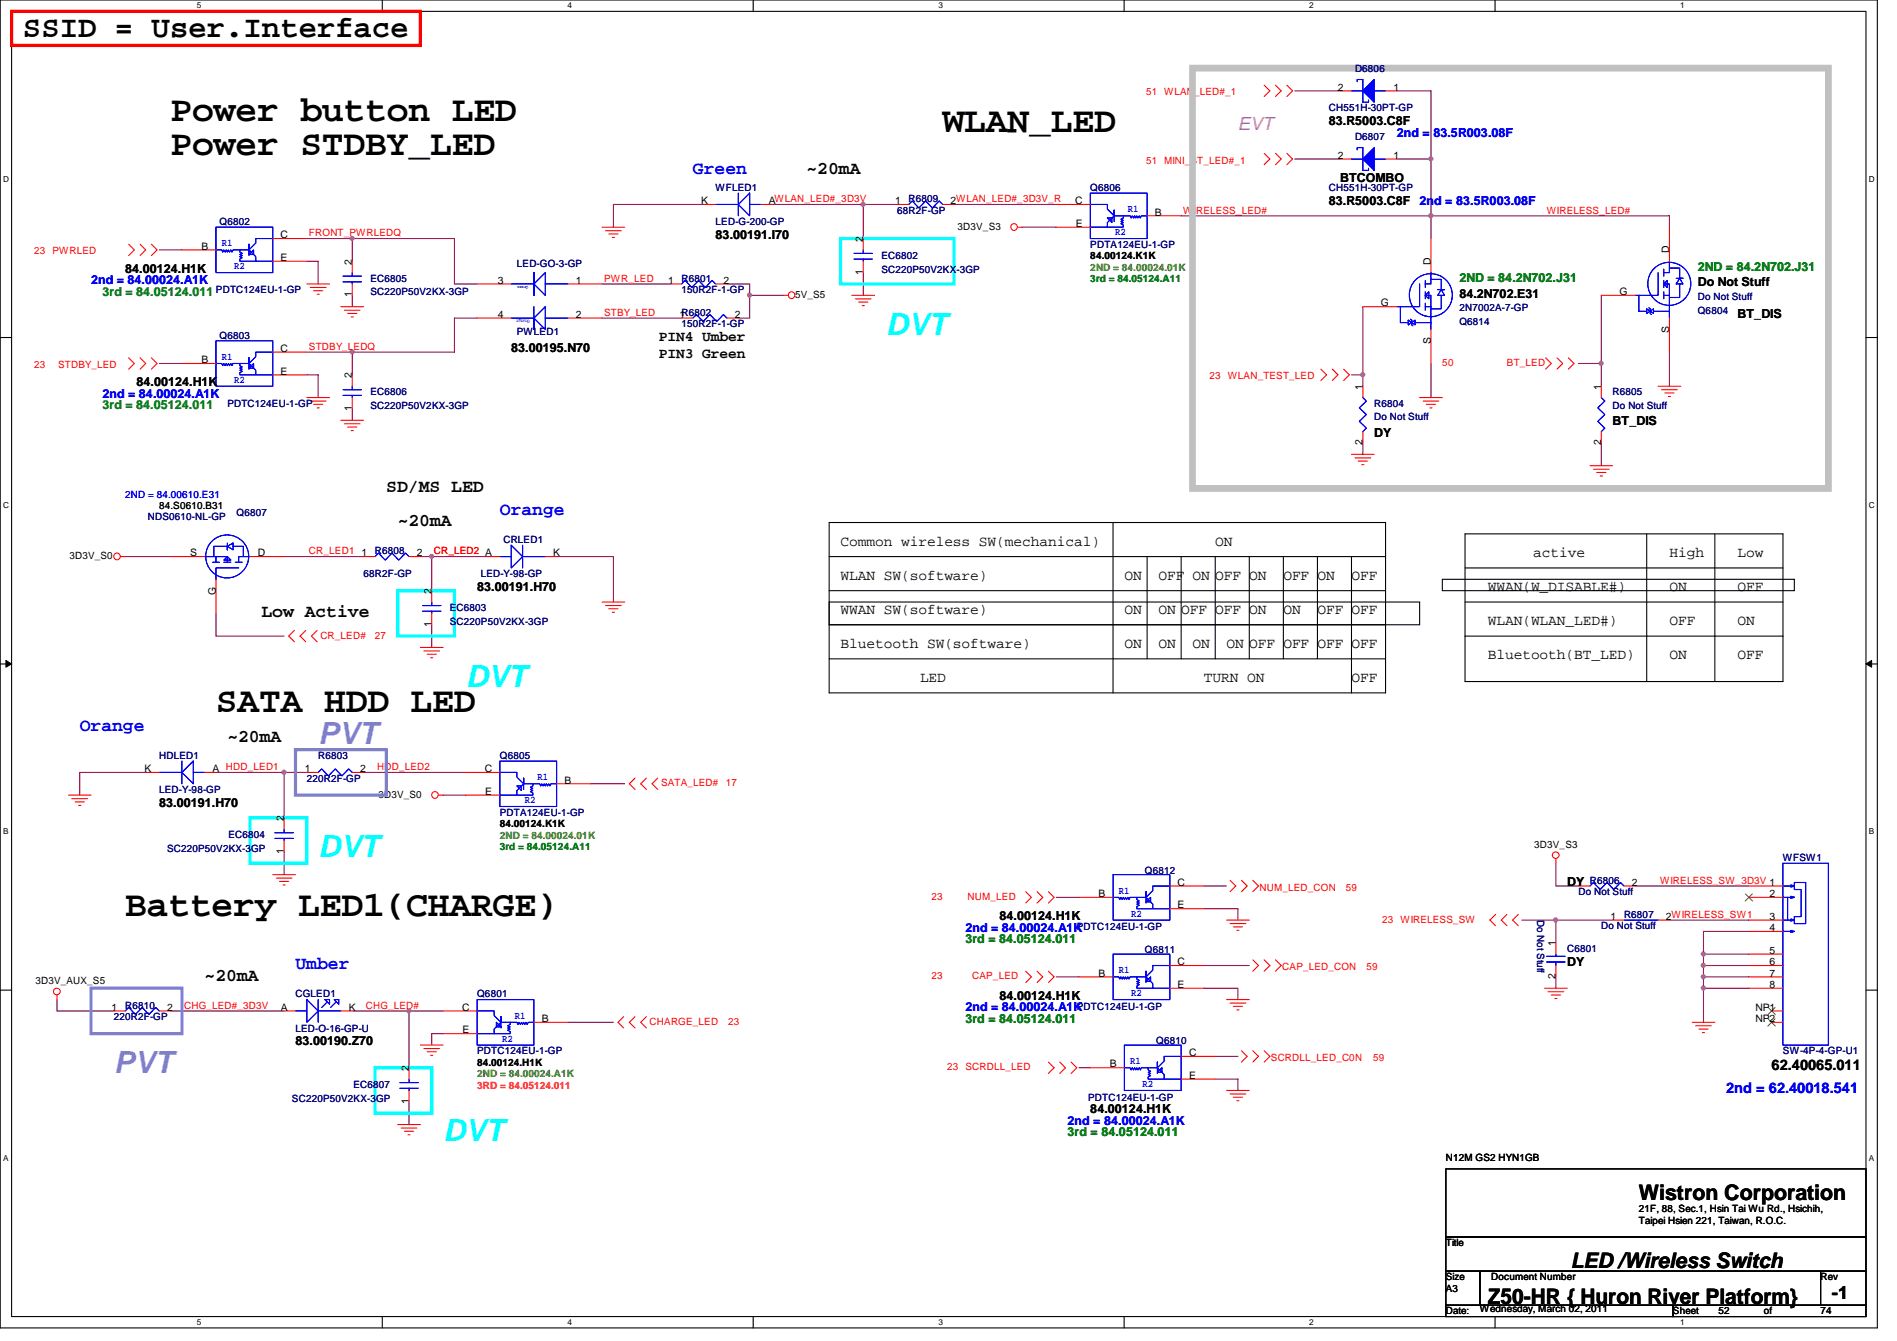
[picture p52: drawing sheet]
<svg xmlns="http://www.w3.org/2000/svg" width="297mm" height="210mm" viewBox="0 0 297 210" stroke-linecap="round" stroke-linejoin="round" font-family="sans-serif">
<defs><g id="words">
<g font-size="5.7">
<text x="26.7" y="18.9">Power button LED</text>
<text x="147.6" y="20.7">WLAN_LED</text>
<text x="26.7" y="24.3">Power STDBY_LED</text>
<text x="33.8" y="111.4">SATA HDD LED</text>
<text x="19.6" y="143.4">Battery LED1(CHARGE)</text>
</g>
<text font-size="4.8" x="3.6" y="5.8">SSID = User.Interface</text>
<g font-size="4.8" fill="#0ff">
<text x="138.7" y="52.4">DVT</text>
<text x="72.9" y="107.5">DVT</text>
<text x="49.8" y="134.2">DVT</text>
<text x="69.4" y="178.6">DVT</text>
</g>
<g font-size="4.8" fill="#8080ff">
<text x="49.8" y="116.4">PVT</text>
<text x="17.8" y="168">PVT</text>
</g>
<g font-size="3.3">
<text x="256.6" y="187.9">Wistron Corporation</text>
<text x="246" y="198.5">LED /Wireless Switch</text>
<text x="233" y="204">Z50-HR { Huron River Platform}</text>
</g>
<text font-size="2.8" fill="#f0f" x="193.8" y="20.4">EVT</text>
<g font-size="2.8" fill="#00f">
<text x="108.5" y="27.3">Green</text>
<text x="78.3" y="80.6">Orange</text>
<text x="12.5" y="114.4">Orange</text>
<text x="46.3" y="151.7">Umber</text>
</g>
<g font-size="2.8">
<text x="126.3" y="27.3">~20mA</text>
<text x="60.5" y="77">SD/MS LED</text>
<text x="62.3" y="82.4">~20mA</text>
<text x="40.9" y="96.6">Low Active</text>
<text x="35.6" y="116.2">~20mA</text>
<text x="32" y="153.5">~20mA</text>
<text x="286.8" y="203.4">-1</text>
</g>
<g font-size="2.3">
<text x="103.2" y="53.4">PIN4 Umber</text>
<text x="103.2" y="56">PIN3 Green</text>
<text x="131.6" y="85.4">Common wireless SW(mechanical)</text>
<text x="190.3" y="85.4">ON</text>
<text x="240.1" y="87.2">active</text>
<text x="261.4" y="87.2">High</text>
<text x="272.1" y="87.2">Low</text>
<text x="131.6" y="90.8">WLAN SW(software)</text>
<text x="176.1" y="90.8">ON</text>
<text x="181.4" y="90.8">OFF</text>
<text x="186.7" y="90.8">ON OFF ON</text>
<text x="201" y="90.8">OFF ON</text>
<text x="211.6" y="90.8">OFF</text>
<text x="233" y="92.5">WWAN(W_DISABLE#)</text>
<text x="261.4" y="92.5">ON</text>
<text x="272.1" y="92.5">OFF</text>
<text x="131.6" y="96.1">WWAN SW(software)</text>
<text x="131.6" y="101.4">Bluetooth SW(software)</text>
<text x="176.1" y="96.1">ON</text>
<text x="176.1" y="101.4">ON</text>
<text x="181.4" y="96.1">ON OFF OFF ON</text>
<text x="181.4" y="101.4">ON</text>
<text x="186.7" y="101.4">ON</text>
<text x="192.1" y="101.4">ON OFF OFF OFF</text>
<text x="201" y="96.1">ON</text>
<text x="206.3" y="96.1">OFF</text>
<text x="211.6" y="96.1">OFF</text>
<text x="211.6" y="101.4">OFF</text>
<text x="233" y="97.9">WLAN(WLAN_LED#)</text>
<text x="261.4" y="97.9">OFF</text>
<text x="272.1" y="97.9">ON</text>
<text x="144.1" y="106.8">LED</text>
<text x="188.5" y="106.8">TURN ON</text>
<text x="211.6" y="106.8">OFF</text>
<text x="233" y="103.2">Bluetooth(BT_LED)</text>
<text x="261.4" y="103.2">ON</text>
<text x="272.1" y="103.2">OFF</text>
<text x="277.4" y="167.5">62.40065.011</text>
</g>
<text font-size="2.3" fill="#00f" x="270.3" y="171">2nd = 62.40018.541</text>
<g font-size="1.9">
<text x="208.1" y="19.6">83.R5003.C8F</text>
<text x="209.8" y="28.5">BTCOMBO</text>
<text x="208.1" y="32">83.R5003.C8F</text>
<text x="112.1" y="37.4">83.00191.I70</text>
<text x="19.6" y="42.7">84.00124.H1K</text>
<text x="228.5" y="46.6">84.2N702.E31</text>
<text x="265.9" y="44.8">Do Not Stuff</text>
<text x="272.1" y="49.8">BT_DIS</text>
<text x="80" y="55.2">83.00195.N70</text>
<text x="21.4" y="60.5">84.00124.H1K</text>
<text x="215.2" y="68.3">DY</text>
<text x="252.5" y="66.5">BT_DIS</text>
<text x="74.7" y="92.5">83.00191.H70</text>
<text x="24.9" y="126.3">83.00191.H70</text>
<text x="245.4" y="138.7">DY</text>
<text x="156.5" y="144.1">84.00124.H1K</text>
<text x="245.4" y="151.2">DY</text>
<text x="156.5" y="156.5">84.00124.H1K</text>
<text x="46.3" y="163.6">83.00190.Z70</text>
<text x="170.7" y="174.3">84.00124.H1K</text>
</g>
<g font-size="1.9" fill="#00f">
<text x="218.7" y="21.4">2nd = 83.5R003.08F</text>
<text x="222.3" y="32">2nd = 83.5R003.08F</text>
<text x="14.3" y="44.5">2nd = 84.00024.A1K</text>
<text x="16" y="62.3">2nd = 84.00024.A1K</text>
<text x="151.2" y="145.8">2nd = 84.00024.A1K</text>
<text x="151.2" y="158.3">2nd = 84.00024.A1K</text>
<text x="167.2" y="176.1">2nd = 84.00024.A1K</text>
</g>
<g font-size="1.9" fill="#008040">
<text x="16" y="46.3">3rd = 84.05124.011</text>
<text x="16" y="64.1">3rd = 84.05124.011</text>
</g>
<g font-size="1.9" fill="#008000">
<text x="228.5" y="44.2">2ND = 84.2N702.J31</text>
<text x="265.9" y="42.4">2ND = 84.2N702.J31</text>
<text x="151.2" y="147.6">3rd = 84.05124.011</text>
<text x="151.2" y="160.1">3rd = 84.05124.011</text>
<text x="167.2" y="177.8">3rd = 84.05124.011</text>
</g>
<g font-size="1.6" fill="#000080">
<text x="212.2" y="11.2">D6806</text>
<text x="208.1" y="17.4">CH551H-30PT-GP</text>
<text x="212.2" y="21.9">D6807</text>
<text x="112.1" y="29.9">WFLED1</text>
<text x="170.7" y="29.9">Q6806</text>
<text x="208.1" y="29.9">CH551H-30PT-GP</text>
<text x="34.4" y="35.2">Q6802</text>
<text x="112.1" y="35.2">LED-G-200-GP</text>
<text x="140.5" y="33.4">68R2F-GP</text>
<text x="142.3" y="31.7">R6809</text>
<text x="80.9" y="41.8">LED-GO-3-GP</text>
<text x="138" y="40.6">EC6802</text>
<text x="170.7" y="38.8">PDTA124EU-1-GP</text>
<text x="33.8" y="45.9">PDTC124EU-1-GP</text>
<text x="58" y="44.1">EC6805</text>
<text x="58" y="46.2">SC220P50V2KX-3GP</text>
<text x="106.7" y="44.1">R6801</text>
<text x="106.7" y="45.9">150R2F-1-GP</text>
<text x="138" y="42.7">SC220P50V2KX-3GP</text>
<text x="265.9" y="46.9">Do Not Stuff</text>
<text x="34.4" y="53">Q6803</text>
<text x="80.9" y="52.5">PWLED1</text>
<text x="106.7" y="51.2">150R2F-1-GP</text>
<text x="228.5" y="50.9">Q6814</text>
<text x="228.5" y="48.7">2N7002A-7-GP</text>
<text x="265.9" y="49.1">Q6804</text>
<text x="35.6" y="63.7">PDTC124EU-1-GP</text>
<text x="58" y="61.9">EC6806</text>
<text x="58" y="64">SC220P50V2KX-3GP</text>
<text x="215.2" y="63.7">R6804</text>
<text x="215.2" y="65.8">Do Not Stuff</text>
<text x="252.5" y="61.9">R6805</text>
<text x="252.5" y="64">Do Not Stuff</text>
<text x="23.2" y="81.4">NDS0610-NL-GP</text>
<text x="37" y="80.7">Q6807</text>
<text x="58.7" y="86.8">R6808</text>
<text x="78.8" y="85">CRLED1</text>
<text x="56.9" y="90.3">68R2F-GP</text>
<text x="70.4" y="95.7">EC6803</text>
<text x="75.3" y="90.3">LED-Y-98-GP</text>
<text x="70.4" y="97.8">SC220P50V2KX-3GP</text>
<text x="24.9" y="118.8">HDLED1</text>
<text x="49.8" y="118.8">R6803</text>
<text x="78.3" y="118.8">Q6805</text>
<text x="24.9" y="124.1">LED-Y-98-GP</text>
<text x="48" y="122.3">220R2F-GP</text>
<text x="35.8" y="131.2">EC6804</text>
<text x="78.3" y="127.7">PDTA124EU-1-GP</text>
<text x="26.2" y="133.3">SC220P50V2KX-3GP</text>
<text x="179.3" y="136.7">Q6812</text>
<text x="279.2" y="134.8">WFSW1</text>
<text x="247.2" y="140.1">Do Not Stuff</text>
<text x="249" y="138.3">R6806</text>
<text x="254.3" y="143.7">R6807</text>
<text x="168.6" y="145.6">PDTC124EU-1-GP</text>
<text x="179.3" y="149.2">Q6811</text>
<text x="240.7" y="144" transform="rotate(90 240.7 144)">Do Not Stuff</text>
<text x="245.4" y="149">C6801</text>
<text x="250.7" y="145.5">Do Not Stuff</text>
<text x="17.8" y="159.7">220R2F-GP</text>
<text x="19.6" y="157.9">R6810</text>
<text x="46.3" y="156.1">CGLED1</text>
<text x="46.3" y="161.5">LED-O-16-GP-U</text>
<text x="74.7" y="156.1">Q6801</text>
<text x="168.6" y="158.1">PDTC124EU-1-GP</text>
<text x="74.7" y="165">PDTC124EU-1-GP</text>
<text x="181.1" y="163.4">Q6810</text>
<text x="279.2" y="165">SW-4P-4-GP-U1</text>
<text x="45.7" y="172.5">SC220P50V2KX-3GP</text>
<text x="55.3" y="170.3">EC6807</text>
<text x="170.4" y="172.3">PDTC124EU-1-GP</text>
</g>
<g font-size="1.6" fill="#f00">
<text x="179.4" y="14.9">51 WLAN_LED#_1</text>
<text x="179.4" y="25.6">51 MINI_BT_LED#_1</text>
<text x="185.3" y="33.4">WIRELESS_LED#</text>
<text x="242.2" y="33.4">WIRELESS_LED#</text>
<text x="5.4" y="39.8">23 PWRLED</text>
<text x="48.4" y="37">FRONT_PWRLEDQ</text>
<text x="94.6" y="44.1">PWR_LED</text>
<text x="94.6" y="49.4">STBY_LED</text>
<text x="5.4" y="57.6">23</text>
<text x="9.1" y="57.6">STDBY_LED</text>
<text x="48.4" y="54.8">STDBY_LEDQ</text>
<text x="189.4" y="59.4">23 WLAN_TEST_LED</text>
<text x="225.8" y="57.3">50</text>
<text x="236" y="57.3">BT_LED</text>
<text x="48.4" y="86.8">CR_LED1</text>
<text x="67.9" y="86.8">CR_LED2 A</text>
<text x="67.9" y="86.8">CR_LED2</text>
<text x="50.2" y="99.9">CR_LED#</text>
<text x="58.7" y="99.9">27</text>
<text x="59.1" y="120.6">HDD_LED2</text>
<text x="103.5" y="123.1">SATA_LED#</text>
<text x="113.7" y="123.1">17</text>
<text x="145.8" y="140.8">23</text>
<text x="151.5" y="140.8">NUM_LED</text>
<text x="197.2" y="139.4">NUM_LED_CON</text>
<text x="210.7" y="139.4">59</text>
<text x="260" y="138.3">WIRELESS_SW_3D3V 1</text>
<text x="216.4" y="144.4">23</text>
<text x="219.3" y="144.4">WIRELESS_SW</text>
<text x="145.8" y="153.3">23</text>
<text x="152.2" y="153.3">CAP_LED</text>
<text x="200.8" y="151.8">CAP_LED_CON</text>
<text x="213.9" y="151.8">59</text>
<text x="28.8" y="157.9">CHG_LED#_3D3V</text>
<text x="57.3" y="157.9">CHG_LED#</text>
<text x="101.7" y="160.4">CHARGE_LED</text>
<text x="114" y="160.4">23</text>
<text x="148.3" y="167.5">23 SCRDLL_LED</text>
<text x="199" y="166.1">SCRDLL_LED_C0N</text>
<text x="215" y="166.1">59</text>
</g>
<g font-size="1.6">
<text x="209.5" y="14.2">2</text>
<text x="218.2" y="14.2">1</text>
<text x="209.5" y="24.8">2</text>
<text x="218.2" y="24.8">1</text>
<text x="109.8" y="32">K</text>
<text x="120.4" y="32">AWLAN_LED#_3D3V</text>
<text x="140.2" y="32">1</text>
<text x="148.8" y="32">2WLAN_LED#_3D3V_R</text>
<text x="149.9" y="35.9">3D3V_S3</text>
<text x="168.4" y="32">C</text>
<text x="168.4" y="35.5">E</text>
<text x="180.8" y="33.7">B</text>
<text x="31.5" y="39.1">B</text>
<text x="43.9" y="40.9">E</text>
<text x="43.9" y="37.3">C</text>
<text x="55.1" y="41.4" transform="rotate(-90 55.1 41.4)">2</text>
<text x="135.1" y="37.9" transform="rotate(-90 135.1 37.9)">2</text>
<text x="170.7" y="40.6">84.00124.K1K</text>
<text x="224" y="41.4" transform="rotate(-90 224 41.4)">D</text>
<text x="261.4" y="39.7" transform="rotate(-90 261.4 39.7)">D</text>
<text x="55.1" y="46.6" transform="rotate(-90 55.1 46.6)">1</text>
<text x="77.9" y="44.4">3</text>
<text x="90.2" y="44.4">1</text>
<text x="104.6" y="44.4">1</text>
<text x="113.3" y="44.4">2</text>
<text x="124.5" y="46.6">5V_S5</text>
<text x="135.1" y="43" transform="rotate(-90 135.1 43)">1</text>
<text x="216.2" y="48">G</text>
<text x="253.6" y="46.2">G</text>
<text x="77.9" y="49.7">4</text>
<text x="90.2" y="49.7">2</text>
<text x="106.4" y="49.7">1R6802</text>
<text x="115.1" y="49.7">2</text>
<text x="224" y="53.9" transform="rotate(-90 224 53.9)">S</text>
<text x="261.4" y="52.1" transform="rotate(-90 261.4 52.1)">S</text>
<text x="31.5" y="56.9">B</text>
<text x="43.9" y="58.6">E</text>
<text x="43.9" y="55.1">C</text>
<text x="55.1" y="59.2" transform="rotate(-90 55.1 59.2)">2</text>
<text x="55.1" y="64.3" transform="rotate(-90 55.1 64.3)">1</text>
<text x="213.4" y="61" transform="rotate(-90 213.4 61)">1</text>
<text x="250.7" y="61" transform="rotate(-90 250.7 61)">1</text>
<text x="213.4" y="69.7" transform="rotate(-90 213.4 69.7)">2</text>
<text x="250.7" y="69.7" transform="rotate(-90 250.7 69.7)">2</text>
<text x="24.9" y="79.7">84.S0610.B31</text>
<text x="10.9" y="87.5">3D3V_S0</text>
<text x="29.8" y="87.1">S</text>
<text x="40.4" y="87.1">D</text>
<text x="56.6" y="87.1">1</text>
<text x="65.3" y="87.1">2</text>
<text x="86.6" y="87.1">K</text>
<text x="33.8" y="93.2" transform="rotate(-90 33.8 93.2)">G</text>
<text x="67.6" y="93" transform="rotate(-90 67.6 93)">2</text>
<text x="67.6" y="98.1" transform="rotate(-90 67.6 98.1)">1</text>
<text x="22.6" y="120.9">K</text>
<text x="33.3" y="120.9">A HDD_LED1</text>
<text x="47.7" y="120.9">1</text>
<text x="56.4" y="120.9">2</text>
<text x="59.3" y="124.8">3D3V_S0</text>
<text x="75.9" y="120.9">C</text>
<text x="76" y="124.4">E</text>
<text x="88.4" y="122.6">B</text>
<text x="44.4" y="128.6" transform="rotate(-90 44.4 128.6)">2</text>
<text x="78.3" y="129.5">84.00124.K1K</text>
<text x="44.4" y="133.7" transform="rotate(-90 44.4 133.7)">1</text>
<text x="240.2" y="132.7">3D3V_S3</text>
<text x="172" y="140.4">B</text>
<text x="184.4" y="142.2">E</text>
<text x="184.4" y="138.6">C</text>
<text x="246.8" y="138.6">1</text>
<text x="252.2" y="144">1</text>
<text x="255.5" y="138.6">2</text>
<text x="260.9" y="144">2WIRELESS_SW1</text>
<text x="277.1" y="140.4">2</text>
<text x="277.1" y="144">3</text>
<text x="243.6" y="148.1" transform="rotate(-90 243.6 148.1)">1</text>
<text x="277.1" y="145.8">4</text>
<text x="277.1" y="149.3">5</text>
<text x="5.5" y="154">3D3V_AUX_S5</text>
<text x="172" y="152.9">B</text>
<text x="184.4" y="154.6">E</text>
<text x="184.4" y="151.1">C</text>
<text x="243.6" y="153.2" transform="rotate(-90 243.6 153.2)">2</text>
<text x="277.1" y="151.1">6</text>
<text x="277.1" y="152.9">7</text>
<text x="277.1" y="154.6">8</text>
<text x="17.5" y="158.2">1</text>
<text x="26.2" y="158.2">2</text>
<text x="44" y="158.2">A</text>
<text x="54.6" y="158.2">K</text>
<text x="72.3" y="158.2">C</text>
<text x="72.4" y="161.8">E</text>
<text x="84.8" y="160">B</text>
<text x="274.9" y="158.2">NP1</text>
<text x="274.9" y="160">NP2</text>
<text x="64" y="167.7" transform="rotate(-90 64 167.7)">2</text>
<text x="74.7" y="166.8">84.00124.H1K</text>
<text x="173.8" y="167.1">B</text>
<text x="186.2" y="165.3">C</text>
<text x="64" y="172.8" transform="rotate(-90 64 172.8)">1</text>
<text x="186.2" y="168.9">E</text>
<text x="226.4" y="181.7">N12M GS2 HYN1GB</text>
<text x="256.6" y="189.7">21F, 88, Sec.1, Hsin Tai Wu Rd., Hsichih,</text>
<text x="256.6" y="191.6">Taipei Hsien 221, Taiwan, R.O.C.</text>
<text x="226.4" y="195.1">Title</text>
<text x="226.4" y="200.4">Size</text>
<text x="226.4" y="202.2">A3</text>
<text x="233.5" y="200.4">Document Number</text>
<text x="285.1" y="200.4">Rev</text>
<text x="226.4" y="205.7">Date:</text>
<text x="231.7" y="205.4">Wednesday, March 02, 2011</text>
<text x="262" y="205.7">Sheet</text>
<text x="269.1" y="205.7">52</text>
<text x="276.2" y="205.7">of</text>
<text x="285.1" y="205.7">74</text>
</g>
<g font-size="1.6" fill="#00f">
<text x="176.6" y="33.2">R1</text>
<text x="34.7" y="38.6">R1</text>
<text x="174.6" y="36.8">R2</text>
<text x="36.7" y="42.1">R2</text>
<text x="34.7" y="56.3">R1</text>
<text x="36.7" y="59.9">R2</text>
<text x="19.6" y="77.9">2ND = 84.00610.E31</text>
<text x="82.2" y="125.7">R2</text>
<text x="84.2" y="122.1">R1</text>
<text x="175.2" y="139.9">R1</text>
<text x="177.1" y="143.5">R2</text>
<text x="175.2" y="152.4">R1</text>
<text x="177.1" y="155.9">R2</text>
<text x="80.6" y="159.5">R1</text>
<text x="78.6" y="163">R2</text>
<text x="177" y="166.6">R1</text>
<text x="178.9" y="170.1">R2</text>
</g>
<g font-size="1.6" fill="#808000">
<text x="170.7" y="42.4">2ND = 84.00024.01K</text>
<text x="78.3" y="131.3">2ND = 84.00024.01K</text>
<text x="74.7" y="168.6">2ND = 84.00024.A1K</text>
</g>
<g font-size="1.6" fill="#008000">
<text x="170.7" y="44.2">3rd = 84.05124.A11</text>
<text x="78.3" y="133.1">3rd = 84.05124.A11</text>
</g>
<text font-size="1.6" fill="#ff8000" x="74.7" y="170.4">3RD = 84.05124.011</text>
<g font-size="1.3">
<text x="30.8" y="1.3">5</text>
<text x="88.9" y="1.3">4</text>
<text x="146.9" y="1.3">3</text>
<text x="205" y="1.3">2</text>
<text x="263.1" y="1.3">1</text>
<text x=".5" y="28.4">D</text>
<text x="292.6" y="28.4">D</text>
<text x=".5" y="79.5">C</text>
<text x="292.6" y="79.5">C</text>
<text x=".5" y="130.6">B</text>
<text x="292.6" y="130.6">B</text>
<text x=".5" y="181.7">A</text>
<text x="292.6" y="181.7">A</text>
<text x="30.8" y="207.4">5</text>
<text x="88.9" y="207.4">4</text>
<text x="146.9" y="207.4">3</text>
<text x="205" y="207.4">2</text>
<text x="263.1" y="207.4">1</text>
</g>
<g font-size=".7" fill="#00f">
<text x="82.7" y="44.8" transform="rotate(180 82.7 44.8)">Green</text>
<text x="82.9" y="50.1" transform="rotate(180 82.9 50.1)">Orange</text>
</g>
</g></defs>
<path d="M0 0h294v207.9h-294zM1.8 1.8h290.4v204.3h-290.4z" fill="none" stroke="#000" stroke-width=".17"/>
<g fill="#fff">
<path d="M30.8 .2h.7v1.4h-.7z"/>
<path d="M30.8 206.2h.7v1.4h-.7z"/>
</g>
<path d="M59.9 0v1.8M59.9 206.1v1.8" fill="none" stroke="#000" stroke-width=".17"/>
<g fill="#fff">
<path d="M88.9 .2h.6v1.4h-.6z"/>
<path d="M88.9 206.2h.6v1.4h-.6z"/>
</g>
<path d="M117.9 0v1.8M117.9 206.1v1.8" fill="none" stroke="#000" stroke-width=".17"/>
<g fill="#fff">
<path d="M146.9 .2h.7v1.4h-.7z"/>
<path d="M146.9 206.2h.7v1.4h-.7z"/>
</g>
<path d="M176 0v1.8M176 206.1v1.8" fill="none" stroke="#000" stroke-width=".17"/>
<g fill="#fff">
<path d="M205 .2h.7v1.4h-.7z"/>
<path d="M205 206.2h.7v1.4h-.7z"/>
</g>
<path d="M234.1 0v1.8M234.1 206.1v1.8" fill="none" stroke="#000" stroke-width=".17"/>
<g fill="#fff">
<path d="M263.1 .2h.7v1.4h-.7z"/>
<path d="M263.1 206.2h.7v1.4h-.7z"/>
<path d="M.5 27.3h.9v1.4h-.9z"/>
<path d="M292.6 27.3h.9v1.4h-.9z"/>
<path d="M.5 78.4h.9v1.4h-.9z"/>
<path d="M292.6 78.4h.9v1.4h-.9z"/>
</g>
<path d="M0 52.8h1.8M292.2 52.8h1.8" fill="none" stroke="#000" stroke-width=".17"/>
<g fill="#fff">
<path d="M.5 129.5h.8v1.4h-.8z"/>
<path d="M292.6 129.5h.9v1.4h-.9z"/>
</g>
<path d="M0 103.9h1.8M292.2 103.9h1.8" fill="none" stroke="#000" stroke-width=".17"/>
<path d="M.9 103.4l.9 .5-.9 .5zM292.2 103.9l.9-.5v1z" fill="#000"/>
<path d="M.9 103.4l.9 .5-.9 .5zM292.2 103.9l.9-.5v1z" fill="none" stroke="#000" stroke-width=".16"/>
<g fill="#fff">
<path d="M.5 180.5h.8v1.4h-.8z"/>
<path d="M292.6 180.5h.9v1.4h-.9z"/>
</g>
<path d="M0 155h1.8M292.2 155h1.8" fill="none" stroke="#000" stroke-width=".17"/>
<path d="M55.2 37.3h16M24.9 56.9h3.6M48 58.7h1.8M49.8 40.9v3.5M55.2 46.2v1.8" fill="none" stroke="#800040" stroke-width=".17"/>
<circle cx="55.1" cy="37.3" r=".32" fill="#f0f"/>
<circle cx="55.1" cy="37.3" r=".32" fill="none" stroke="#f0f" stroke-width=".17"/>
<path d="M24.9 39.1h3.6M48 40.9h1.8M55.2 55.1h16M117.4 46.2h5.3" fill="none" stroke="#800040" stroke-width=".17"/>
<circle cx="55.1" cy="55.1" r=".32" fill="#f0f"/>
<circle cx="55.1" cy="55.1" r=".32" fill="none" stroke="#f0f" stroke-width=".17"/>
<path d="M48 37.3h7.2v3.6M48 55.1h7.2v3.6M49.8 58.7v3.5M55.2 64v1.8M44.5 87.1h12.4M67.6 87.1h8.9" fill="none" stroke="#800040" stroke-width=".17"/>
<circle cx="67.6" cy="87.1" r=".32" fill="#f0f"/>
<circle cx="67.6" cy="87.1" r=".32" fill="none" stroke="#f0f" stroke-width=".17"/>
<path d="M19.6 87.1h7.1M33.8 96v3.6h10.7M96.1 87.1v7.1M256.1 138.7h17.8M243.6 144h8.9" fill="none" stroke="#800040" stroke-width=".17"/>
<circle cx="243.6" cy="144" r=".32" fill="#f0f"/>
<circle cx="243.6" cy="144" r=".32" fill="none" stroke="#f0f" stroke-width=".17"/>
<path d="M243.6 135.1v3.6h3.6M238.3 144h5.3M266.7 149.4v1.7" fill="none" stroke="#800040" stroke-width=".17"/>
<circle cx="266.7" cy="149.3" r=".32" fill="#f0f"/>
<circle cx="266.7" cy="149.3" r=".32" fill="none" stroke="#f0f" stroke-width=".17"/>
<path d="M266.7 145.8h7.2M266.7 149.4h7.2M273.9 151.1h-7.2v1.8" fill="none" stroke="#800040" stroke-width=".17"/>
<circle cx="266.7" cy="151.1" r=".32" fill="#f0f"/>
<circle cx="266.7" cy="151.1" r=".32" fill="none" stroke="#f0f" stroke-width=".17"/>
<path d="M266.7 154.7v5.3M266.7 152.9h7.2" fill="none" stroke="#800040" stroke-width=".17"/>
<circle cx="266.7" cy="154.7" r=".32" fill="#f0f"/>
<circle cx="266.7" cy="154.7" r=".32" fill="none" stroke="#f0f" stroke-width=".17"/>
<path d="M266.7 152.9v1.8h7.2" fill="none" stroke="#800040" stroke-width=".17"/>
<circle cx="266.7" cy="152.9" r=".32" fill="#f0f"/>
<circle cx="266.7" cy="152.9" r=".32" fill="none" stroke="#f0f" stroke-width=".17"/>
<path d="M135.2 32h5.3M149.4 32h16M160.1 35.6h5.3M243.6 144v3.6M243.6 152.9v1.8M261.4 144h12.5M266.7 145.8v3.6" fill="none" stroke="#800040" stroke-width=".17"/>
<circle cx="135.1" cy="32" r=".32" fill="#f0f"/>
<circle cx="135.1" cy="32" r=".32" fill="none" stroke="#f0f" stroke-width=".17"/>
<g fill="none" stroke="#800040" stroke-width=".17">
<path d="M110.3 32h-14.2v3.6M185 33.8h39.1M188.5 138.7h3.6M8.9 156.5v1.7h8.9M64 158.2h5.4M165.4 140.5h3.5M165.4 152.9h3.5M188.5 151.1h7.1M188.5 142.2h5.3v1.8M188.5 154.7h5.3v1.8M69.4 161.8h-1.8v1.8M168.9 167.1h1.8"/>
<path d="M190.3 168.9h3.5v1.8M190.3 165.4h3.5"/>
</g>
<circle cx="64" cy="158.2" r=".32" fill="#f0f"/>
<circle cx="64" cy="158.2" r=".32" fill="none" stroke="#f0f" stroke-width=".17"/>
<path d="M12.5 120.9v3.6M44.5 120.9h3.5M56.9 120.9h16M69.4 124.5h3.5M26.7 158.2h17.8M88.9 160h7.2" fill="none" stroke="#800040" stroke-width=".17"/>
<circle cx="44.5" cy="120.9" r=".32" fill="#f0f"/>
<circle cx="44.5" cy="120.9" r=".32" fill="none" stroke="#f0f" stroke-width=".17"/>
<path d="M71.2 37.3v7.1h3.5M74.7 49.8h-3.5v5.3M94.3 49.8h12.4M117.4 46.2v3.6h-1.8M92.5 122.7h5.3" fill="none" stroke="#800040" stroke-width=".17"/>
<circle cx="117.4" cy="46.2" r=".32" fill="#f0f"/>
<circle cx="117.4" cy="46.2" r=".32" fill="none" stroke="#f0f" stroke-width=".17"/>
<path d="M224.1 14.2v10.7M224.1 33.8v3.5M261.4 33.8v1.8M94.3 44.4h10.6M113.8 44.4h3.6v1.8M213.4 58.7v1.8M261.4 55.1v5.4M250.7 69.3v3.6" fill="none" stroke="#800040" stroke-width=".17"/>
<circle cx="224" cy="33.8" r=".32" fill="#f0f"/>
<circle cx="224" cy="33.8" r=".32" fill="none" stroke="#f0f" stroke-width=".17"/>
<path d="M224.1 24.9v8.9" fill="none" stroke="#800040" stroke-width=".17"/>
<circle cx="224" cy="24.9" r=".32" fill="#f0f"/>
<circle cx="224" cy="24.9" r=".32" fill="none" stroke="#f0f" stroke-width=".17"/>
<path d="M202.7 14.2h7.1M218.7 14.2h5.4M202.7 24.9h7.1M218.7 24.9h5.4M224.1 33.8h37.3M211.6 58.7h1.8M224.1 56.9v5.3" fill="none" stroke="#800040" stroke-width=".17"/>
<circle cx="224" cy="33.8" r=".32" fill="#f0f"/>
<circle cx="224" cy="33.8" r=".32" fill="none" stroke="#f0f" stroke-width=".17"/>
<path d="M247.2 56.9h3.5M250.7 56.9v3.6M250.7 46.2v10.7M213.4 69.3v1.8" fill="none" stroke="#800040" stroke-width=".17"/>
<circle cx="250.7" cy="56.9" r=".32" fill="#f0f"/>
<circle cx="250.7" cy="56.9" r=".32" fill="none" stroke="#f0f" stroke-width=".17"/>
<path d="M213.4 48v10.7" fill="none" stroke="#800040" stroke-width=".17"/>
<circle cx="213.4" cy="58.6" r=".32" fill="#f0f"/>
<circle cx="213.4" cy="58.6" r=".32" fill="none" stroke="#f0f" stroke-width=".17"/>
<path d="M120.9 32h14.3v5.3M135.2 42.7v3.5M65.8 87.1h1.8v5.4M67.6 97.8v3.5M87.2 87.1h8.9M12.5 120.9h10.7M33.8 120.9h10.7v7.1M44.5 133.3v3.6M55.2 158.2h8.8v8.9M64 172.5v3.5" fill="none" stroke="#800040" stroke-width=".17"/>
<g fill="none" stroke="#f00" stroke-width=".17">
<path d="M197.9 13.3l.9 .9-.9 .9M199.7 13.3l.9 .9-.9 .9M201.5 13.3l.9 .9-.9 .9M20.1 38.2l.9 .9-.9 .9M21.9 38.2l.9 .9-.9 .9M23.7 38.2l.9 .9-.9 .9M94.3 35.6h3.5M94.8 36.1h2.5M95.3 36.6h1.5M95.9 37.2h.3M110.3 32h1.8M119.2 32h1.7"/>
<path d="M159.3 35.6h.8M197.9 24l.9 .9-.9 .9M199.7 24l.9 .9-.9 .9M201.5 24l.9 .9-.9 .9M20.1 56l.9 .9-.9 .9M21.9 56l.9 .9-.9 .9M23.7 56l.9 .9-.9 .9M48 44.4h3.6M48.6 45h2.5M49.1 45.5h1.4M49.7 46.1h.3M53.4 48h3.5"/>
<path d="M53.9 48.6h2.5M54.4 49.1h1.5M55 49.6h.3M55.2 58.7v1.8M74.7 44.4h5.3M74.7 49.8h5.3M88.9 44.4h5.4M88.9 49.8h5.4M122.7 46.2h.7M133.4 46.2h3.5M133.9 46.8h2.5M134.4 47.3h1.5"/>
<path d="M135 47.8h.3M206.8 57.8l.9 .9-.9 .9M208.6 57.8l.9 .9-.9 .9M210.4 57.8l.9 .9-.9 .9M242 56l.9 .9-.9 .9M243.8 56l.9 .9-.9 .9M245.6 56l.9 .9-.9 .9M48 62.2h3.6M48.6 62.8h2.5M49.1 63.3h1.4M49.7 63.8h.3M53.4 65.8h3.5"/>
<path d="M53.9 66.3h2.5M54.4 66.8h1.5M55 67.4h.3M55.2 62.2v1.8M211.6 71.1h3.6M212.2 71.7h2.4M212.7 72.2h1.4M213.2 72.7h.4M222.3 62.2h3.5M222.8 62.8h2.5M223.3 63.3h1.5M223.9 63.8h.3"/>
<path d="M249 72.9h3.5M249.5 73.4h2.5M250 74h1.5M250.6 74.5h.3M259.6 60.5h3.6M260.2 61h2.4M260.7 61.5h1.4M261.2 62.1h.4M18.9 87.1h.7M46.1 98.7l-.9 .9 .9 .9M47.9 98.7l-.9 .9 .9 .9M49.7 98.7l-.9 .9 .9 .9"/>
<path d="M94.3 94.2h3.5M94.8 94.8h2.5M95.3 95.3h1.5M95.9 95.8h.3M65.8 101.3h3.6M66.4 101.9h2.4M66.9 102.4h1.4M67.4 103h.4M10.7 124.5h3.6M11.3 125h2.4M11.8 125.5h1.4M12.3 126.1h.4"/>
<path d="M42.7 136.9h3.6M43.3 137.5h2.4M43.8 138h1.4M44.3 138.5h.4M68.7 124.5h.7M99.4 121.8l-.9 .9 .9 .9M101.2 121.8l-.9 .9 .9 .9M103 121.8l-.9 .9 .9 .9M160.6 139.6l.9 .9-.9 .9M162.4 139.6l.9 .9-.9 .9M164.2 139.6l.9 .9-.9 .9M192.6 137.8l.9 .9-.9 .9"/>
<path d="M194.4 137.8l.9 .9-.9 .9M196.2 137.8l.9 .9-.9 .9M243.6 134.4v.7M273.9 138.7h5.3M8.9 155.7v.8M44.5 158.2h1.8M53.4 158.2h1.8M97.7 159.1l-.9 .9 .9 .9M99.4 159.1l-.9 .9 .9 .9M101.2 159.1l-.9 .9 .9 .9M160.6 152l.9 .9-.9 .9M162.4 152l.9 .9-.9 .9"/>
<path d="M164.2 152l.9 .9-.9 .9M192.1 144h3.5M192.1 156.5h3.5M192.6 144.6h2.5M192.6 157h2.5M193.1 145.1h1.5M193.1 157.5h1.5M193.7 145.6h.3M193.7 158.1h.3M196.2 150.2l.9 .9-.9 .9M197.9 150.2l.9 .9-.9 .9M199.7 150.2l.9 .9-.9 .9"/>
<path d="M234.2 143.1l-.9 .9 .9 .9M236 143.1l-.9 .9 .9 .9M237.7 143.1l-.8 .9 .8 .9M241.8 154.7h3.6M242.4 155.2h2.5M242.9 155.7h1.4M243.5 156.3h.3M273.9 140.5h5.3M273.9 144h5.3M273.9 145.8h5.3M273.9 149.4h5.3M273.9 151.1h5.3"/>
<path d="M273.9 152.9h5.3M273.9 154.7h5.3M277.4 158.2h1.8M62.3 176h3.5M62.8 176.6h2.5M63.3 177.1h1.5M63.9 177.6h.3M65.8 163.6h3.6M66.4 164.1h2.4M66.9 164.6h1.4M67.4 165.2h.4M164.2 166.2l.9 .9-.9 .9"/>
<path d="M165.9 166.2l.9 .9-.9 .9M167.7 166.2l.9 .9-.9 .9M192.1 170.7h3.5M192.6 171.2h2.5M193.1 171.7h1.5M193.7 172.3h.3M194.4 164.5l.9 .9-.9 .8M196.2 164.5l.9 .9-.9 .8M197.9 164.5l.9 .9-.9 .8M265 160h3.5M265.5 160.6h2.5M266 161.1h1.5"/>
<path d="M266.6 161.6h.3M277.4 160h1.8"/>
<circle cx="158.8" cy="35.5" r=".52"/>
<circle cx="123.9" cy="46.2" r=".52"/>
<circle cx="18.3" cy="87.1" r=".52"/>
<circle cx="68.1" cy="124.4" r=".52"/>
<circle cx="243.6" cy="133.9" r=".52"/>
<circle cx="8.9" cy="155.2" r=".52"/>
</g>
<g fill="none" stroke="#000" stroke-width=".17">
<path d="M129.8 94.2h92.5v3.6h-92.5zM129.8 87.1h87.2M129.8 92.5h87.2M129.8 97.8h87.2M174.3 81.8v26.7M179.6 87.1v16M185 87.1v16M190.3 87.1v16M195.6 87.1v16M201 87.1v16M206.3 87.1v16M211.6 87.1v21.4"/>
<path d="M225.8 90.7h55.2v1.8h-55.2zM229.4 99.6v7.1h49.8v-7.1M229.4 99.6v-16h49.8v16M229.4 94.2h49.8M229.4 88.9h49.8M229.4 99.6h49.8M257.8 83.6v23.1M268.5 83.6v23.1M217 103.1h-87.2v-21.3h87.2v26.7h-87.2v-5.4M226.4 183h65.8v10.6h-65.8zM226.4 193.6h65.8v5.4h-65.8zM226.4 199h5.3v5.3h-5.3z"/>
<path d="M231.7 199h53.4v5.3h-53.4zM285.1 199h7.1v5.3h-7.1zM226.4 204.3h35.6v1.8h-35.6zM262 204.3h30.2v1.8h-30.2z"/>
</g>
<path d="M1.8 1.8h64v5.3h-64z" fill="none" stroke="#f00" stroke-width=".51"/>
<path d="M186.7 10.7h99.6v65.8h-99.6z" fill="none" stroke="#c0c0c0" stroke-width="1.1"/>
<path d="M131.6 37.3h17.8v7.1h-17.8zM62.3 92.5h8.9v7.1h-8.9zM39.2 128h8.8v7.1h-8.8zM58.7 167.1h8.9v7.1h-8.9z" fill="none" stroke="#0ff" stroke-width=".51"/>
<path d="M46.3 117.3h14.2v7.2h-14.2zM14.3 154.7h14.2v7.1h-14.2z" fill="none" stroke="#8080ff" stroke-width=".51"/>
<g fill="none" stroke="#00f" stroke-width=".17">
<path d="M112.1 32h3.3M115.6 30.2v3.6M117.4 32h1.8M117.4 30.2v3.6l-1.8-1.8zM80 44.4h3.6v1.8v-3.5v1.7l1.8 1.8v-3.5l-1.8 1.7M83.6 48v3.6v-1.8h-3.6M85.4 49.8h3.5M85.4 44.4h3.5M85.4 48v3.6l-1.8-1.8zM53.7 61.9h2.9M53.7 61h2.9M55.2 61.9v.3"/>
<path d="M55.2 60.5v.5M279.2 135.1h7.1v28.5h-7.1zM279.2 138.7h1.8M280.4 138.5l.6 .2M281 138.7l-.6 .2M281 138.1h1.7v6.5h-1.7v-1.1h1v-4.3h-1zM46.3 158.2h1.7M48 156.5l1.8 1.7-1.8 1.8zM49.8 156.5v3.5M50 158.2h3.4M50.9 156.5h.7v.7zM51.3 156.8l-.9 .9"/>
<path d="M52.3 156.5h.7v.7zM52.7 156.8l-.9 .9M279.2 144h1.8M279.2 140.5h1.8M279.2 145.8h1.8M279.9 140.5v3.5M280.4 140.3l.6 .2M280.4 143.8l.6 .2M280.4 145.6l.6 .2M281 140.5l-.6 .1M281 144l-.6 .2M281 145.8l-.6 .2"/>
</g>
<path d="M273.3 139.9l1.1 1.2M274.4 139.9l-1.1 1.2M276.9 157.7l1.1 1.1M276.9 159.5l1.1 1.1M278 157.7l-1.2 1.1M278 159.5l-1.2 1.1" fill="none" stroke="#804000" stroke-width=".16"/>
<path d="M215.2 12.4v3.6l-1.8-1.8z" fill="#00f"/>
<path d="M211.6 14.2h1.8M212.5 12.8v-.4h.9v3.6h.9v-.3M215.2 14.2h1.8M215.2 12.4v3.6l-1.8-1.8z" fill="none" stroke="#00f" stroke-width=".17"/>
<path d="M215.2 12.4v3.6l-1.8-1.8z" fill="#00f"/>
<g fill="none" stroke="#00f" stroke-width=".17">
<path d="M211.6 14.2h1.8M212.5 12.8v-.4h.9v3.6h.9v-.3M215.2 14.2h1.8M215.2 12.4v3.6l-1.8-1.8zM142.3 32l.5-.5 1.1 1.1 1-1.1 1.1 1.1 1.1-1.1 .5 .5M66.2 95.7h2.8M66.2 94.8h2.8M67.6 95.7v.3M67.6 94.2v.6M174.3 136.9h8.9v7.1h-8.9zM183.2 138.7h-2.7v.7l-1.1 1.1 1.1 1v.7h2.7M19.6 158.2l.5-.5 1.1 1.1 1.1-1.1 1 1.1 1.1-1.1 .5 .5"/>
<path d="M174.3 140.5h.9l.1 .3 .2-.3 .2 .3 .2-.3 .2 .3 .1-.3 .2 .3 .2-.3 .2 .3 .1-.3h2.5v-.9v1.8M178 140.5v.3l.4 .2-.4 .2 .4 .2-.4 .1 .4 .2-.4 .2v.3h2.5M179.4 141.2l.8-.7v.7zM176.1 167.1h.8l.2 .4 .2-.4 .2 .4 .2-.4 .1 .4 .2-.4 .2 .4 .2-.4 .2 .4 .1-.4h2.5v-.9v1.8M176.1 163.6h8.9v7.1h-8.9zM179.8 167.1v.4l.4 .2-.4 .2 .4 .1-.4 .2 .4 .2-.4 .2v.3h2.5M181.2 167.9l.7-.8v.8zM185 165.4h-2.7v.7l-1.1 1 1.1 1.1v.7h2.7"/>
</g>
<g fill="none" stroke="#f00" stroke-width=".17">
<path d="M209.8 14.2h1.8M217 14.2h1.7M140.5 32h1.8M147.6 32h1.8M67.6 92.5v1.7M67.6 96v1.8M183.2 138.7h5.3M17.8 158.2h1.8M24.9 158.2h1.8M168.9 140.5h5.4M183.2 142.2h5.3M170.7 167.1h5.4"/>
<path d="M185 168.9h5.3M185 165.4h5.3"/>
</g>
<path d="M213.4 24.9l1.8-1.8v3.6z" fill="#00f"/>
<path d="M211.6 24.9h1.8M212.5 23.5v-.4h.9v3.6h.9v-.4M213.4 24.9l1.8-1.8v3.6zM215.2 24.9h1.8" fill="none" stroke="#00f" stroke-width=".17"/>
<path d="M213.4 24.9l1.8-1.8v3.6z" fill="#00f"/>
<g fill="none" stroke="#00f" stroke-width=".17">
<path d="M33.8 39.1h.9l.2 .4 .1-.4 .3 .4 .1-.4 .2 .4 .2-.4 .1 .4 .2-.4 .2 .4 .2-.4h2.5v-.9v1.8M33.8 35.6h8.9v7.1h-8.9zM37.5 39.1v.4l.4 .2-.4 .1 .4 .2-.4 .2 .4 .1-.4 .3v.3h2.5M39 39.8l.7-.7v.7zM42.7 37.3h-2.7v.8l-1 1 1 1.1v.7h2.7M133.7 39.7h2.9M135.2 39.1v.6M170.7 32h2.7v.7l1.1 1.1v.9M170.7 30.2h8.9v7.1h-8.9zM173.4 34.1h.7v.7zM175.9 33.8v.3l-.4 .2 .4 .2-.4 .2 .4 .1-.4 .2 .4 .2v.4h-2.5M179.6 33.8h-.9l-.1 .3-.2-.3-.2 .3-.2-.3-.2 .3-.1-.3-.2 .3-.2-.3-.2 .3-.2-.3h-2.4v-.9v.9l-1.1 1v.8h-2.7"/>
<path d="M211.6 24.9h1.8M212.5 23.5v-.4h.9v3.6h.9v-.4M213.4 24.9l1.8-1.8v3.6zM215.2 24.9h1.8M33.8 56.9h.9l.2 .3 .1-.3 .3 .3 .1-.3 .2 .3 .2-.3 .1 .3 .2-.3 .2 .3 .2-.3h2.5v-.9v1.8M33.8 53.3h8.9v7.2h-8.9zM37.5 56.9v.3l.4 .2-.4 .2 .4 .2-.4 .2 .4 .1-.4 .2v.4h2.5M39 57.6l.7-.7v.7zM42.7 55.1h-2.7v.7l-1 1.1 1 1.1v.7h2.7M53.7 44.1h2.9M53.7 43.2h2.9M55.2 44.1v.3"/>
<path d="M55.2 42.7v.5M106.7 44.4l.6-.5 1 1.1 1.1-1.1 1 1.1 1.1-1.1 .6 .5M108.5 49.8l.5-.6 1.1 1.1 1.1-1.1 1 1.1 1.1-1.1 .5 .6M133.7 40.6h2.9M135.2 40.6v.3M219.3 48v2.5h1.2M220.5 50.1v.7l1.1-.7v.7zM220.8 50l.3 .1v.7l.1 .2M221.6 50.5h2.5M222.3 44.4v3.6h-3.6M223.2 47.5v1.1M223.2 43.9v1.1"/>
<path d="M223.2 45.7v1.1M223.2 48h.9v3.6M223.2 46.2h.9v1.8M223.2 46.2l.5-.5v1.1zM224.1 42.7v1.7h-.9M224.1 43.7h1.6v1.6h.5h-1.1M225.7 46.2v2.1h-1.6M225.7 45.3l.5 .9h-1.1zM256.6 46.2v2.5h1.2M257.8 48.3v.8l1.1-.8v.8zM258.2 48.2l.2 .1v.8l.2 .1M258.9 48.7h2.5"/>
<path d="M259.6 42.7v3.5h-3.5M260.5 45.7v1.1M260.5 42.1v1.1M260.5 43.9v1.1M260.5 46.2h.9v3.6M260.5 44.4h.9v1.8M260.5 44.4l.6-.5v1.1zM261.4 42h1.6v1.6h.5h-1M261.4 40.9v1.8h-.9M263 44.4v2.2h-1.6M263 43.6l.5 .8h-1zM213.4 62.2l.5 .6-1.1 1 1.1 1.1-1.1 1.1 1.1 1-.5 .6"/>
<path d="M250.7 62.2l.6 .6-1.1 1 1.1 1.1-1.1 1.1 1.1 1-.6 .6M32 87.1h1.8v.9M33.3 88h1.1M33.8 87.1h1.8v.9M35 87.7l.6-.6 .5 .6zM35 88h1.1M35.6 85.5l.9-.5v1.1zM35.6 85v1.1v-.6h-2.1v1.6M36.5 85.5h1.6v1.6M36.8 88h1.1M37.4 88.9h-3.6v1.8M39.2 87.1h-1.8v.9"/>
<path d="M58.7 87.1l.6-.5 1 1.1 1.1-1.1 1 1.1 1.1-1.1 .5 .5M78.3 87.1h1.7M80 85.3l1.8 1.8-1.8 1.8zM81.8 85.3v3.6M82 87.1h3.4M28.5 119.1v3.6M30.3 119.1v3.6l-1.8-1.8zM78.3 119.1h8.9v7.1h-8.9zM24.9 120.9h3.4M30.3 120.9h1.7M43 130.3h2.9M43 131.2h2.9"/>
<path d="M44.5 131.2v.4M44.5 129.8v.5M49.8 120.9l.6-.5 1 1.1 1.1-1.1 1 1.1 1.1-1.1 .6 .5M78.3 120.9h2.6v.7l1.1 1.1v.9M80.9 123h.8v.7zM83.4 122.7v.3l-.3 .2 .3 .2-.3 .2 .3 .1-.3 .2 .3 .2v.4h-2.5M87.2 122.7h-.9l-.2 .3-.2-.3-.2 .3-.1-.3-.2 .3-.2-.3-.2 .3-.2-.3-.1 .3-.2-.3h-2.5v-.9v.9l-1.1 1v.8h-2.6M249 138.7l.5-.6 1.1 1.1 1-1.1 1.1 1.1 1-1.1 .6 .6M74.7 158.2h2.7v.8l1 1-1 1.1v.7h-2.7M74.7 156.5h8.9v7.1h-8.9zM174.3 152.9h.9l.1 .3 .2-.3 .2 .3 .2-.3 .2 .3 .1-.3 .2 .3 .2-.3 .2 .3 .1-.3h2.5v-.9v1.8M174.3 149.4h8.9v7.1h-8.9z"/>
<path d="M178 152.9v.3l.4 .3-.4 .1 .4 .2-.4 .2 .4 .1-.4 .2v.4h2.5M179.4 153.6l.8-.7v.7zM183.2 151.1h-2.7v.7l-1.1 1.1 1.1 1.1v.7h2.7M242.2 150.6h2.9M242.2 149.7h2.9M243.6 149.4v.3M243.6 150.6v.5M254.3 144h5.3M62.6 169.5h2.9M62.6 170.3h2.9M64 170.3v.4M64 168.9v.6"/>
<path d="M77.7 160l.7 .7h-.7zM79.9 160v.4l-.4 .2 .4 .1-.4 .2 .4 .2-.4 .1 .4 .3v.3h-2.5M83.6 160h-.9l-.2 .4-.1-.4-.2 .4-.2-.4-.2 .4-.1-.4-.2 .4-.2-.4-.2 .4-.2-.4h-2.5v-.9v1.8"/>
<circle cx="224" cy="46.2" r="3.4"/>
<circle cx="261.4" cy="44.4" r="3.4"/>
<circle cx="35.6" cy="87.1" r="3.4"/>
</g>
<g fill="none" stroke="#f00" stroke-width=".17">
<path d="M28.5 39.1h5.3M42.7 37.3h5.3M135.2 37.3v1.8M165.4 35.6h5.3M165.4 32h5.3M179.6 33.8h5.4M209.8 24.9h1.8M217 24.9h1.7M224.1 37.3v5.4M261.4 35.6v5.3M28.5 56.9h5.3M42.7 58.7h5.3"/>
<path d="M42.7 55.1h5.3M42.7 40.9h5.3M55.2 40.9v1.8M55.2 44.4v1.8M104.9 44.4h1.8M106.7 49.8h1.8M112.1 44.4h1.7M113.8 49.8h1.8M135.2 40.9v1.8M213.4 48h5.3M224.1 51.6v5.3M250.7 46.2h5.4"/>
<path d="M261.4 49.8v5.3M213.4 60.5v1.7M213.4 67.6v1.7M250.7 60.5v1.7M250.7 67.6v1.7M26.7 87.1h5.3M33.8 90.7v5.3M39.2 87.1h5.3M56.9 87.1h1.8M64 87.1h1.8M76.5 87.1h1.8M85.4 87.1h1.8"/>
<path d="M23.2 120.9h1.7M32 120.9h1.8M44.5 128v1.8M44.5 131.6v1.7M48 120.9h1.8M55.2 120.9h1.7M72.9 120.9h5.4M72.9 124.5h5.4M87.2 122.7h5.3M247.2 138.7h1.8M254.3 138.7h1.8M69.4 158.2h5.3"/>
<path d="M168.9 152.9h5.4M183.2 154.7h5.3M183.2 151.1h5.3M243.6 147.6v1.8M243.6 151.1v1.8M252.5 144h1.8M259.6 144h1.8M64 167.1v1.8M64 170.7v1.8M69.4 161.8h5.3M83.6 160h5.3"/>
</g>
<circle cx="55.1" cy="37.3" r=".32" fill="#f0f"/>
<circle cx="55.1" cy="37.3" r=".32" fill="none" stroke="#f0f" stroke-width=".17"/>
<circle cx="55.1" cy="55.1" r=".32" fill="#f0f"/>
<circle cx="55.1" cy="55.1" r=".32" fill="none" stroke="#f0f" stroke-width=".17"/>
<circle cx="67.6" cy="87.1" r=".32" fill="#f0f"/>
<circle cx="67.6" cy="87.1" r=".32" fill="none" stroke="#f0f" stroke-width=".17"/>
<circle cx="243.6" cy="144" r=".32" fill="#f0f"/>
<circle cx="243.6" cy="144" r=".32" fill="none" stroke="#f0f" stroke-width=".17"/>
<circle cx="266.7" cy="149.3" r=".32" fill="#f0f"/>
<circle cx="266.7" cy="149.3" r=".32" fill="none" stroke="#f0f" stroke-width=".17"/>
<circle cx="266.7" cy="151.1" r=".32" fill="#f0f"/>
<circle cx="266.7" cy="151.1" r=".32" fill="none" stroke="#f0f" stroke-width=".17"/>
<circle cx="266.7" cy="154.7" r=".32" fill="#f0f"/>
<circle cx="266.7" cy="154.7" r=".32" fill="none" stroke="#f0f" stroke-width=".17"/>
<circle cx="266.7" cy="152.9" r=".32" fill="#f0f"/>
<circle cx="266.7" cy="152.9" r=".32" fill="none" stroke="#f0f" stroke-width=".17"/>
<circle cx="135.1" cy="32" r=".32" fill="#f0f"/>
<circle cx="135.1" cy="32" r=".32" fill="none" stroke="#f0f" stroke-width=".17"/>
<circle cx="64" cy="158.2" r=".32" fill="#f0f"/>
<circle cx="64" cy="158.2" r=".32" fill="none" stroke="#f0f" stroke-width=".17"/>
<circle cx="44.5" cy="120.9" r=".32" fill="#f0f"/>
<circle cx="44.5" cy="120.9" r=".32" fill="none" stroke="#f0f" stroke-width=".17"/>
<circle cx="117.4" cy="46.2" r=".32" fill="#f0f"/>
<circle cx="117.4" cy="46.2" r=".32" fill="none" stroke="#f0f" stroke-width=".17"/>
<circle cx="224" cy="33.8" r=".32" fill="#f0f"/>
<circle cx="224" cy="33.8" r=".32" fill="none" stroke="#f0f" stroke-width=".17"/>
<circle cx="224" cy="24.9" r=".32" fill="#f0f"/>
<circle cx="224" cy="24.9" r=".32" fill="none" stroke="#f0f" stroke-width=".17"/>
<circle cx="224" cy="33.8" r=".32" fill="#f0f"/>
<circle cx="224" cy="33.8" r=".32" fill="none" stroke="#f0f" stroke-width=".17"/>
<circle cx="250.7" cy="56.9" r=".32" fill="#f0f"/>
<circle cx="250.7" cy="56.9" r=".32" fill="none" stroke="#f0f" stroke-width=".17"/>
<circle cx="213.4" cy="58.6" r=".32" fill="#f0f"/>
<circle cx="213.4" cy="58.6" r=".32" fill="none" stroke="#f0f" stroke-width=".17"/>
<use href="#words"/>
</svg>
